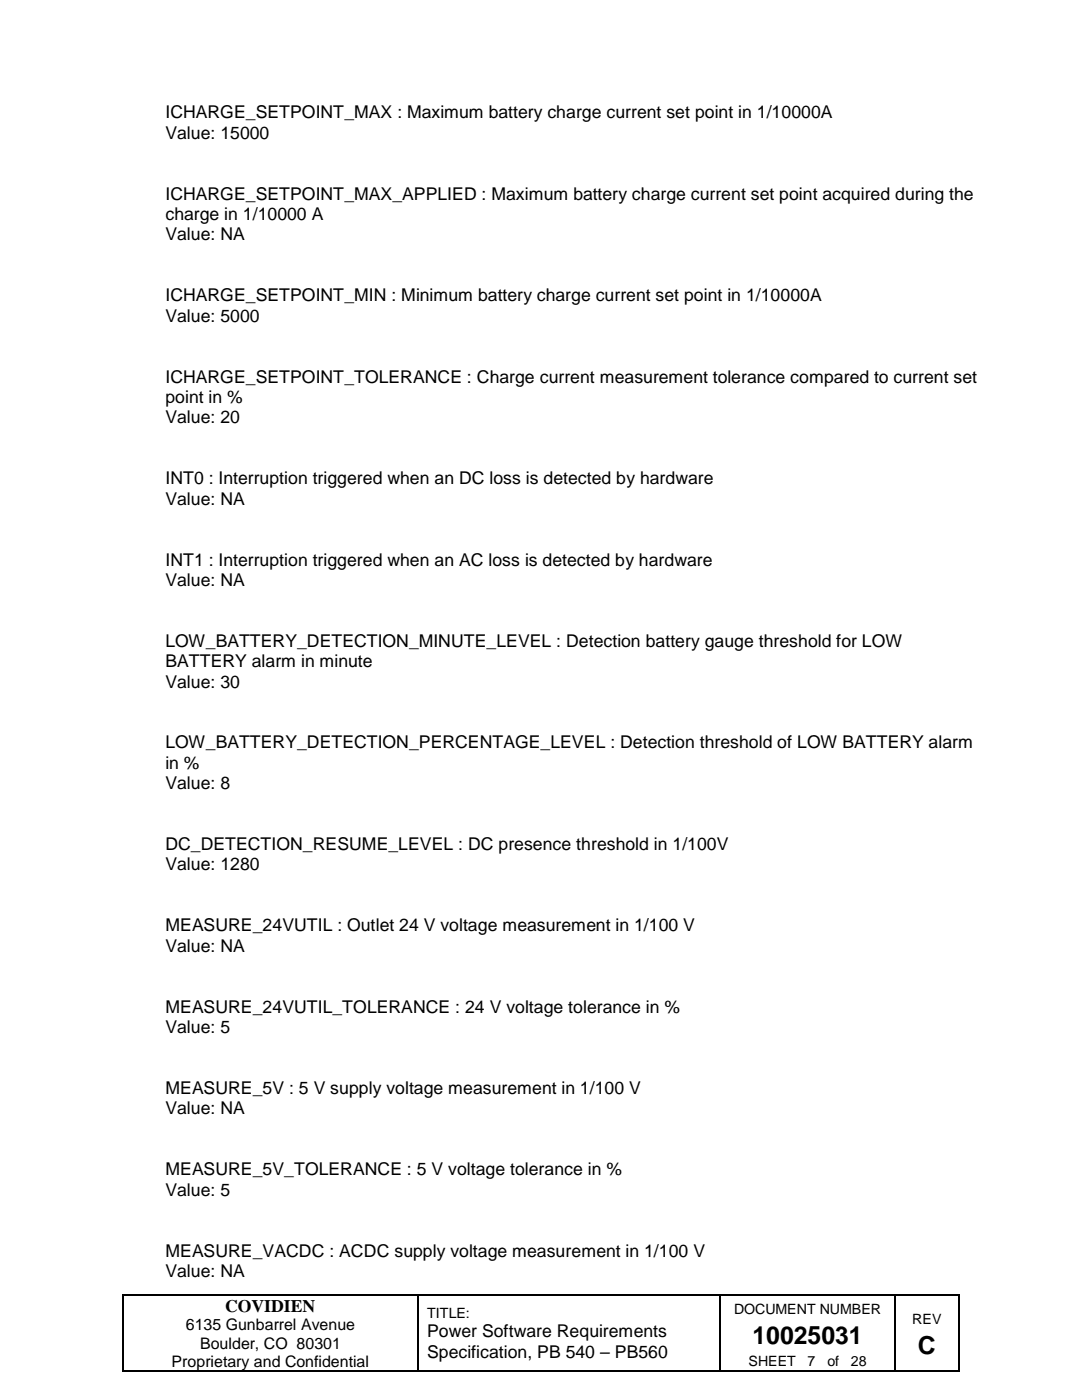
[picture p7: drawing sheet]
<svg xmlns="http://www.w3.org/2000/svg" width="216mm" height="279mm" viewBox="0 0 216 279" stroke-linecap="round" stroke-linejoin="round" font-family="sans-serif">
<defs><g id="words">
<g font-size="4.9">
<text x="150.2" y="268.1">10025031</text>
<text x="183.2" y="270.1">C</text>
</g>
<g font-size="3.5">
<text x="33" y="23.6">ICHARGE_SETPOINT_MAX : Maximum battery charge current set point in 1/10000A</text>
<text x="33" y="27.7">Value: 15000</text>
<text x="33" y="39.8">ICHARGE_SETPOINT_MAX_APPLIED : Maximum battery charge current set point acquired during the</text>
<text x="33" y="43.9">charge in 1/10000 A</text>
<text x="33" y="48">Value: NA</text>
<text x="33" y="60.1">ICHARGE_SETPOINT_MIN : Minimum battery charge current set point in 1/10000A</text>
<text x="33" y="64.2">Value: 5000</text>
<text x="33" y="76.4">ICHARGE_SETPOINT_TOLERANCE : Charge current measurement tolerance compared to current set</text>
<text x="33" y="80.4">point in %</text>
<text x="33" y="84.5">Value: 20</text>
<text x="33" y="96.7">INT0 : Interruption triggered when an DC loss is detected by hardware</text>
<text x="33" y="100.7">Value: NA</text>
<text x="33" y="112.9">INT1 : Interruption triggered when an AC loss is detected by hardware</text>
<text x="33" y="116.9">Value: NA</text>
<text x="33" y="129.1">LOW_BATTERY_DETECTION_MINUTE_LEVEL : Detection battery gauge threshold for LOW</text>
<text x="33" y="133.1">BATTERY alarm in minute</text>
<text x="33" y="137.2">Value: 30</text>
<text x="33" y="149.4">LOW_BATTERY_DETECTION_PERCENTAGE_LEVEL : Detection threshold of LOW BATTERY alarm</text>
<text x="33" y="153.4">in %</text>
<text x="33" y="157.5">Value: 8</text>
<text x="33" y="169.7">DC_DETECTION_RESUME_LEVEL : DC presence threshold in 1/100V</text>
<text x="33" y="173.7">Value: 1280</text>
<text x="33" y="185.9">MEASURE_24VUTIL : Outlet 24 V voltage measurement in 1/100 V</text>
<text x="33" y="190">Value: NA</text>
<text x="33" y="202.1">MEASURE_24VUTIL_TOLERANCE : 24 V voltage tolerance in %</text>
<text x="33" y="206.2">Value: 5</text>
<text x="33" y="218.3">MEASURE_5V : 5 V supply voltage measurement in 1/100 V</text>
<text x="33" y="222.4">Value: NA</text>
<text x="33" y="234.6">MEASURE_5V_TOLERANCE : 5 V voltage tolerance in %</text>
<text x="33" y="238.6">Value: 5</text>
<text x="33" y="250.8">MEASURE_VACDC : ACDC supply voltage measurement in 1/100 V</text>
<text x="33" y="254.8">Value: NA</text>
<text x="44.9" y="261.8">COVIDIEN</text>
<text x="85.3" y="266.9">Power Software Requirements</text>
<text x="85.3" y="270.9">Specification, PB 540 – PB560</text>
</g>
<g font-size="3.2">
<text x="37.1" y="265.5">6135 Gunbarrel Avenue</text>
<text x="39.9" y="269.2">Boulder, CO 80301</text>
<text x="34.2" y="272.8">Proprietary and Confidential</text>
</g>
<g font-size="2.8">
<text x="85.3" y="263">TITLE:</text>
<text x="146.5" y="262.2">DOCUMENT NUMBER</text>
<text x="182" y="264.2">REV</text>
<text x="149.3" y="272.5">SHEET</text>
<text x="161.2" y="272.5">7</text>
<text x="165.1" y="272.5">of</text>
<text x="169.8" y="272.5">28</text>
</g>
</g></defs>
<path d="M24.5 258.2h.2v.3h-.2zM83.2 258.2h.3v.3h-.3zM143.6 258.2h.2v.3h-.2zM178.5 258.2h.2v.3h-.2zM191.2 258.2h.2v.3h-.2zM24.5 273.5h.2v.3h-.2zM83.2 273.5h.3v.3h-.3zM143.6 273.5h.2v.3h-.2zM178.5 273.5h.2v.3h-.2zM191.2 273.5h.2v.3h-.2z" fill="#000"/>
<g fill="none" stroke="#000" stroke-width=".25">
<path d="M24.6 258.5v15M24.7 258.4h58.5M83.4 258.5v15M83.5 258.4h60.1M143.7 258.5v15M143.8 258.4h34.7M178.6 258.5v15M178.7 258.4h12.5M191.3 258.5v15M24.7 273.6h58.5M83.5 273.6h60.1M143.8 273.6h34.7"/>
<path d="M178.7 273.6h12.5"/>
</g>
<use href="#words"/>
</svg>
